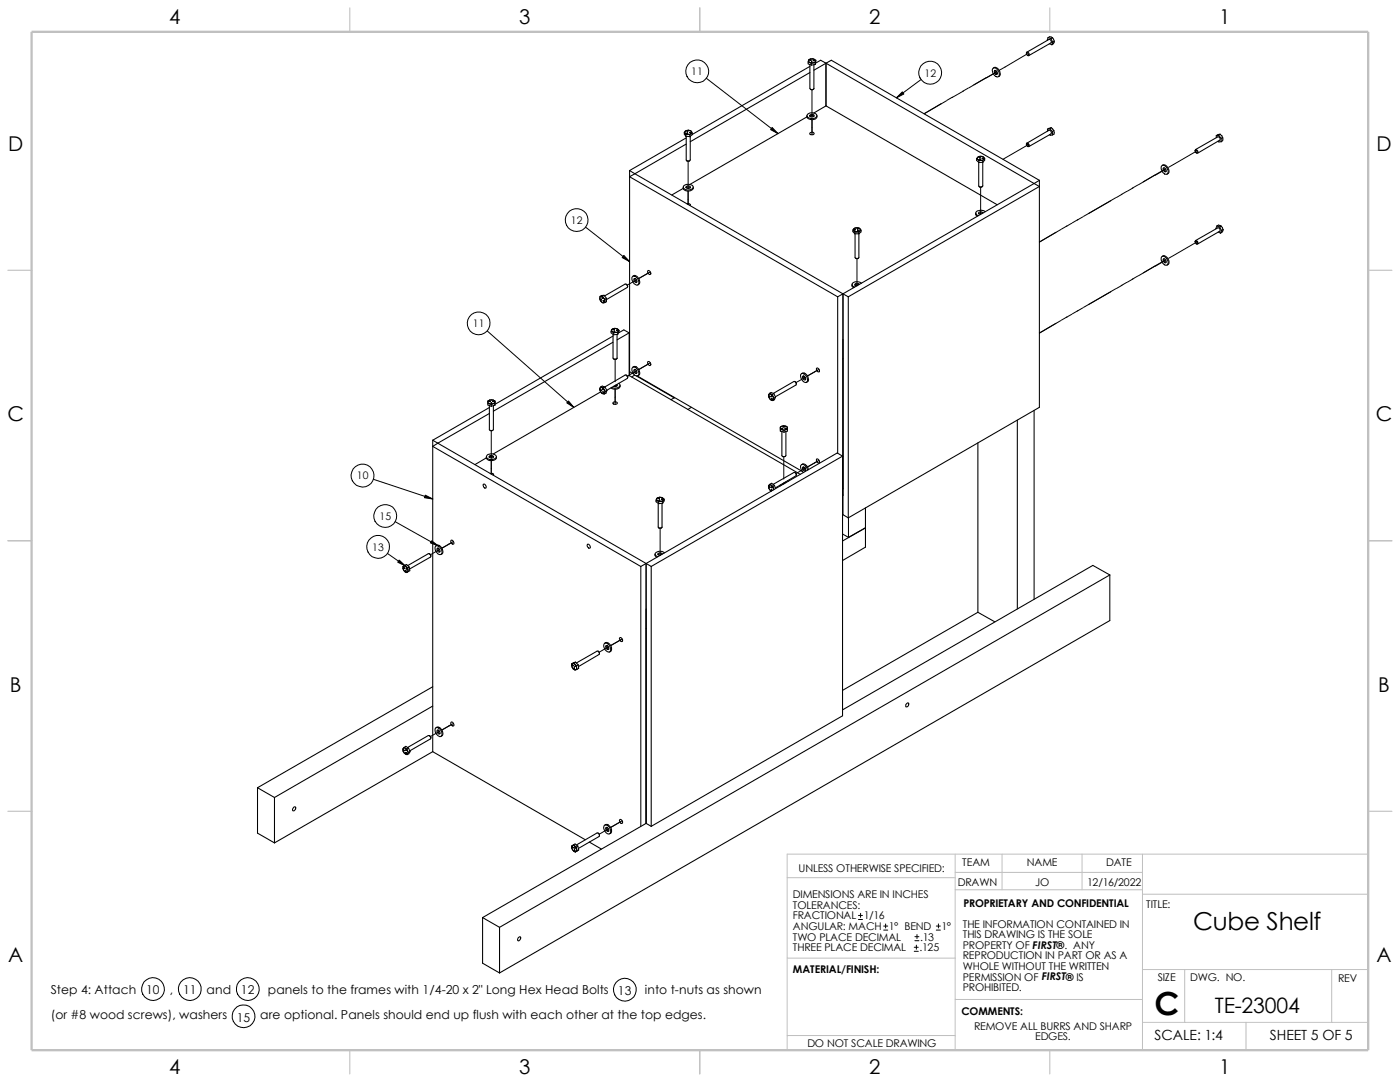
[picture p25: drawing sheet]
<svg xmlns="http://www.w3.org/2000/svg" width="279mm" height="216mm" viewBox="0 0 279 216" stroke-linecap="round" stroke-linejoin="round" font-family="sans-serif">
<defs><g id="words">
<text font-size="6.4" x="230.4" y="202.6">C</text>
<text font-size="4.9" x="238.1" y="185.6">Cube Shelf</text>
<text font-size="4.2" x="242.4" y="202.1">TE-23004</text>
<g font-size="4.1">
<text x="33.8" y="4.7">4</text>
<text x="103.6" y="4.7">3</text>
<text x="173.5" y="4.7">2</text>
<text x="243.3" y="4.7">1</text>
<text x="1.7" y="30.1">D</text>
<text x="274.7" y="30.1">D</text>
<text x="1.5" y="84">C</text>
<text x="274.6" y="84">C</text>
<text x="2" y="138">B</text>
<text x="275" y="138">B</text>
<text x="1.7" y="192">A</text>
<text x="274.7" y="192">A</text>
<text x="33.8" y="214.2">4</text>
<text x="103.6" y="214.2">3</text>
<text x="173.5" y="214.2">2</text>
<text x="243.3" y="214.2">1</text>
</g>
<g font-size="2.8">
<text x="230.4" y="207.6">SCALE: 1:4</text>
<text x="253.4" y="207.6">SHEET 5 OF 5</text>
</g>
<g font-size="2.5">
<text x="10.1" y="198.4">Step 4: Attach</text>
<text x="10.1" y="203.4">(or #8 wood screws), washers</text>
<text x="33.9" y="198.4">,</text>
<text x="41.2" y="198.4">and</text>
<text x="51.9" y="203.4">are optional. Panels should end up flush with each other at the top edges.</text>
<text x="53.5" y="198.4">panels to the frames with 1/4-20 x 2&quot; Long Hex Head Bolts</text>
<text x="128.7" y="198.4">into t-nuts as shown</text>
</g>
<g font-size="2.4">
<text x="29.2" y="198.4">10</text>
<text x="36.5" y="198.4">11</text>
<text x="47.2" y="203.8">15</text>
<text x="48.1" y="198.4">12</text>
<text x="123.3" y="198.5">13</text>
</g>
<g font-size="2.1">
<text x="138" y="15">11</text>
<text x="184.5" y="15.3">12</text>
<text x="113.9" y="44.7">12</text>
<text x="94.4" y="65.3">11</text>
<text x="71.2" y="95.7">10</text>
<text x="75.7" y="103.8">15</text>
<text x="74.3" y="109.9">13</text>
<text x="159.4" y="173.9">UNLESS OTHERWISE SPECIFIED:</text>
<text x="192" y="172.8">TEAM</text>
<text x="204.9" y="172.8">NAME</text>
<text x="220.8" y="172.8">DATE</text>
<text x="158.2" y="179.2">DIMENSIONS ARE IN INCHES</text>
<text x="191.1" y="176.7">DRAWN</text>
<text x="206.6" y="176.7">JO</text>
<text x="217" y="176.7">12/16/2022</text>
<text x="158.2" y="181.4">TOLERANCES:</text>
<text x="158.2" y="183.5">FRACTIONAL 1/16</text>
<text x="158.2" y="185.6">ANGULAR: MACH 1° BEND</text>
<text x="187.9" y="185.6">1°</text>
<text x="192.2" y="185.1">THE INFORMATION CONTAINED IN</text>
<text x="192.3" y="180.9">PROPRIETARY AND CONFIDENTIAL</text>
<text x="228.8" y="181.2">TITLE:</text>
<text x="158.2" y="187.7">TWO PLACE DECIMAL</text>
<text x="158.2" y="189.8">THREE PLACE DECIMAL</text>
<text x="183.5" y="189.8">.125</text>
<text x="183.6" y="187.7">.13</text>
<text x="192.2" y="187.2">THIS DRAWING IS THE SOLE</text>
<text x="192.2" y="189.3">PROPERTY OF FIRST®. ANY</text>
<text x="192.2" y="191.4">REPRODUCTION IN PART OR AS A</text>
<text x="158.2" y="194.2">MATERIAL/FINISH:</text>
<text x="192.2" y="193.5">WHOLE WITHOUT THE WRITTEN</text>
<text x="192.2" y="195.7">PERMISSION OF FIRST® IS</text>
<text x="192.2" y="197.8">PROHIBITED.</text>
<text x="231.1" y="195.7">SIZE</text>
<text x="237.5" y="195.7">DWG. NO.</text>
<text x="267" y="195.9">REV</text>
<text x="191.9" y="202.6">COMMENTS:</text>
<text x="161.1" y="208.8">DO NOT SCALE DRAWING</text>
<text x="194.4" y="205.5">REMOVE ALL BURRS AND SHARP</text>
<text x="206.6" y="207.6">EDGES.</text>
</g>
</g></defs>
<g fill="none" stroke="#c0c0c0" stroke-width=".2">
<path d="M157.1 175.1h33.5M190.6 174.1h37.4M190.6 177.5h37.4M190.6 170.4v39.1M200 170.4v7.1M215.9 170.4v7.1M228 178.4h45M228 170.4v39.1M273 170.4h-115.9v39.1M157.1 191.2h33.6M190.6 199.4h37.4M228 193.5h45"/>
<path d="M236.4 193.5v10.5M265.8 193.5v10.5M157.1 206.6h33.5M228 204h45M248.7 204v5.5"/>
</g>
<path d="M69.8 1.6v4.7M139.7 1.6v4.7M209.5 1.6v4.7M1.6 53.9h4.7M273 53.9h4.8M1.6 107.9h4.7M273 107.9h4.8M1.6 161.9h4.7M273 161.9h4.8M69.8 209.5v4.8M139.7 209.5v4.8M209.5 209.5v4.8" fill="none" stroke="#c0c0c0" stroke-width=".21"/>
<path d="M6.3 6.3h266.7v203.2h-266.7z" fill="none" stroke="#c0c0c0" stroke-width=".47"/>
<g fill="none" stroke="#000" stroke-width=".21">
<path d="M161.3 12.4v.3l.6 .3M161.3 12.4h.3M161.4 12.1l-.1 .3M161.4 12.1l.2 .3M161.6 12.4l.7 .1M161.6 12.4l.3 .3M161.6 12h.2M161.6 12.9v4.8a.5 .5 0 0 0 .8 0v-4.8M161.6 12h.1M161.6 11.9v.1M161.6 11.9l.2 .1M161.6 14.5l-23.8 13.8"/>
<path d="M161.6 13.3l-23.5 13.5M161.8 17.8h.5M161.8 11.8l.7 .1M161.8 11.8l-.4 .1v.2M161.8 11.8l-.4 .3M161.8 12v.1M161.9 12.4h.1M161.9 12.7v.3M162 12.4h.1M162 12.3l-.1 .1M162 12.4h-.1M162 12.3v.1"/>
<path d="M162.3 12.1h.1M162.3 12.5l-.4 .2M162.5 11.9l.2 .3M162.5 11.9l.3 .1M162.5 12v.1M162.5 12l-.2 .1M162.7 12.5h-.4M162.7 12.5v.4M162.7 12.9l-.8 .1M162.7 12.2v.3M162.7 12.6l1.1-.6 1 .6M162.7 12.2l-.4 .3"/>
<path d="M162.8 12l-.1 .2M162.8 12l-.1 .9M164.8 12.6l41.6 24M164.8 12.6l1.1-.6 41.5 24M164.8 12.6v8.5M164.8 12.6l-2.4 1.4M198.2 13.7a.89 .89 0 0 1 1.2 .8 .54 .54 0 0 1-.2 .8 .54 .54 0 0 1-.7-.3 1.22 1.22 0 0 1-.3-1.3zM198.2 13.6a.98 .98 0 0 1 1.4 1v.5l-.3 .2M198.5 14.1a.46 .46 0 0 1 .5 .2 .46 .46 0 0 1-.2 .6 .66 .66 0 0 1-.3-.8zM198.6 14.1l.1 .3 .4 .3M204.9 10.6v-.1a.38 .38 0 0 1 .4 .1 .38 .38 0 0 1 0 .5l-.2-.1M204.9 10.6v.1"/>
<path d="M204.9 10.5a.33 .33 0 0 1 .3 .2 .33 .33 0 0 1-.1 .4l-.2-.3zM204.9 10.4l4.4-2.5a.46 .46 0 0 1 .5 .7l-4.5 2.5M209.2 7.5l.3-.2 .6 .2M209.2 7.5l-.2 .5M209.2 7.5l.5 .2M209.4 8.7l.5 .2M209.7 7.7l.4 .7M210.1 7.5l.3 .7M210.1 7.5l-.4 .2M210.1 8.4l-.2 .5M210.4 8.2l-.2 .5-.3 .2M210.4 8.2l-.3 .2"/>
<path d="M125.6 34v41M125.6 34l1.1 .7M126.7 34.7l-1.1 .6 41.6 23.9M126.7 34.7l41.5 23.9M136.4 37.3v.2M136.4 37.6l-2.3 1.3M136.4 37.1a1.32 1.32 0 0 1 1.9 .2 1.16 1.16 0 0 1-1.9 .3zM136.6 26.4v.4l.3 .4M136.6 26.4l.1 .1M136.7 26.5l.5 .3M136.7 26.5l.2 .3M136.8 26.2l-.2 .2"/>
<path d="M136.8 26.2l-.1 .3M136.9 27.2l.8 .1M136.9 26.8v.4M136.9 37.5a.55 .55 0 0 1 .9 0M136.9 27.2v4.7a.48 .48 0 0 0 .9 0v-4.7M136.9 28.7l-10.2 6M136.9 27.5l-11.3 6.5M136.9 37.2a.42 .42 0 0 1 .6-.2 .42 .42 0 0 1 .2 .5 .45 .45 0 0 1-.5 .1 .45 .45 0 0 1-.3-.4zM137 26.6v.1M137.1 32.1h.5M137.1 26.1l.1 .1M137.1 26.1h.1"/>
<path d="M137.2 26.5l-.2 .2M137.2 26.5v.1M137.2 26.5l-.2 .1M137.2 26.6l-.2 .1M137.2 26.1v.1M137.2 26.2h.1M137.2 26.8l.5 .1M137.2 26.8h-.3M137.5 26l.5 .2M137.5 26l-.7 .2M137.7 26.4l.2 .1M137.7 26.4v.1"/>
<path d="M137.7 26.9v.4M137.9 26.7l-.7 .1M137.9 26.7l-.2 .2M137.9 26.5h.1M138 26.2l.1 .3M138 26.2v.3l-.1 .2M138.1 26.5l-.2 .2M138.1 26.5v.4l-.4 .4M138.3 37.3a1.05 1.05 0 0 1-1.6 .7l-.3-.5M161 23.1a1.02 1.02 0 0 0 1.6 .7l.4-.3v-.4M161 23.3l-23.3 13.5M161.2 22.7a1.28 1.28 0 0 1 1.8 .3 1.1 1.1 0 0 1-1 .7 1.1 1.1 0 0 1-1-.6z"/>
<path d="M161.6 23a.48 .48 0 0 1 .5-.2 .48 .48 0 0 1 .4 .4 .46 .46 0 0 1-.5 .2 .46 .46 0 0 1-.4-.4zM161.6 23.2l.4-.2 .4 .2M161.7 26.5a.39 .39 0 0 1 .5-.2 .39 .39 0 0 1 .2 .5 .4 .4 0 0 1-.5 .1 .4 .4 0 0 1-.2-.4zM164.8 21.1l-2.4 1.5M164.8 21.1l34.2 19.8M194.9 31.7v.3l.5 .4M194.9 31.7l.2 .1M195.1 31.8l.3 .2M195.1 31.4l-.2 .3M195.1 31.8l.6 .2M195.1 31.4v.4M195.4 32v.4"/>
<path d="M195.5 31.3h.1M195.4 31.3l.2 .2M195.5 31.4h.1M195.5 37.3h.5M195.5 31.9h.1M195.5 31.3l.1 .2M195.5 31.4l.1 .1M195.5 31.3v.1M195.6 31.7h.1M195.6 31.5h.1M195.6 31.7l-.1 .2M195.6 31.8h.1"/>
<path d="M195.7 31.2h-.4l-.2 .2M195.7 31.2l.6 .2M195.7 31.2l-.6 .2M195.7 32h.4M195.7 32h-.3M196 31.6h.1M196 31.6h.3M196.1 32v5.1a.45 .45 0 0 1-.4 .2 .45 .45 0 0 1-.4-.2v-4.7M196.3 31.6h.1M196.3 31.4l.2 .2M196.3 31.4l.1 .2-.1 .2M196.3 31.8l-.6 .2"/>
<path d="M196.3 31.8l-.2 .2M196.5 31.6l-.2 .2M196.5 31.6v.4l-.4 .4h-.7M204.9 28.8v-.1a.34 .34 0 0 1 .4 .1 .34 .34 0 0 1-.1 .5l-.1-.1M204.9 28.7a.24 .24 0 0 1 .3 .1 .24 .24 0 0 1-.1 .4zM204.9 28.6l4.4-2.6a.49 .49 0 0 1 .5 .7l-4.5 2.6M206.4 36.6l1 .6-38.1 22M206.4 36.6l-38.2 22M207.4 36l-1 .6M207.4 36v45.3l-38.1 22M209 25.8l.1 .4M209.5 26.9l.1 .1 .5-.1"/>
<path d="M209.5 25.7l-.5 .1M209.5 25.7l.5 .5M209.8 25.5l.5 .6M209.8 25.5l-.8 .3M209.8 25.5l-.3 .2M210 26.2l.1 .7M210.3 26.1l.1 .7-.3 .1M210.3 26.1l-.3 .1M231.8 33.2a.66 .66 0 0 1 .7-.2 .66 .66 0 0 1 .4 .6 .74 .74 0 0 1-.2 1.2 1.34 1.34 0 0 1-.9-1.6zM231.9 33a1.07 1.07 0 0 1 1.2 .3 1.07 1.07 0 0 1 .1 1.2l-.3 .3M232.2 33.5a.51 .51 0 0 1 .4 .8 .54 .54 0 0 1-.4-.8zM232.3 33.5v.3l.4 .4"/>
<path d="M238.5 30.1v-.2a.35 .35 0 0 1 .5 .2 .35 .35 0 0 1-.2 .5l-.1-.1M238.5 30a.29 .29 0 0 1 .4 .2 .29 .29 0 0 1-.1 .3l-.3-.2zM238.6 29.8l4.4-2.5a.43 .43 0 0 1 .4 .2 .43 .43 0 0 1 0 .5l-4.4 2.6M242.7 27.1v.4M243.1 28.2l.1 .1h.5M243.2 27l-.5 .1M243.2 27l.5 .6M243.5 26.8l.5 .6M243.5 26.8l-.8 .3M243.5 26.8l-.3 .2M243.7 27.6v.7M244 27.4a.69 .69 0 0 1-.3 .9"/>
<path d="M244 27.4l-.3 .2M119.7 59.5l.3 .7M119.8 59.1h.2M119.8 59.1l-.1 .4M119.9 59.8h.1M119.9 59.8h.2M120 59.1l-.2 .2-.1 .2M120 59.1l.4 .3M120.2 59.4h.1M120.2 59.4v.1M120.2 59.5h.1M120.2 59.1l.2 .3"/>
<path d="M120.2 59.1h-.2M120.4 59.4l.3 .7M120.4 59.4l.3 .3M120.6 58.9l-.4 .2M120.6 58.9l.4 .6M120.6 58.9l-.8 .2M120.6 59.1l4.2-2.4a.49 .49 0 0 1 .4 .7l-4.2 2.4M120.7 59.7v.4M121 59.5l-.3 .2M121 59.5v.7l-.3 .2M125 56.7l.3 .5M126.3 55.2a1.12 1.12 0 0 1 1 1.7 1.16 1.16 0 0 1-1-1.7z"/>
<path d="M126.3 55.1a.94 .94 0 0 1 1.3 .9v.6l-.3 .3M126.5 55.6a.44 .44 0 0 1 .5 .3 .44 .44 0 0 1-.1 .5 .57 .57 0 0 1-.4-.8zM126.7 55.6l.1 .5 .3 .2M129.3 54a.53 .53 0 0 1 .5 .8 .53 .53 0 0 1-.5-.8zM137.1 40.7a.35 .35 0 0 1 .4-.1 .35 .35 0 0 1 .2 .4M167.2 59.2v31.2M168.2 58.6l-1 .6M168.2 58.6v44.1M168.2 58.6l1.1 .6M169.3 59.2v44.1M170.1 56.8v.3l.2 .3M170.2 45.9l.2 .2"/>
<path d="M170.2 45.9v.3l.4 .5M170.4 46.1l.2 .2M170.4 45.6l-.2 .3M170.4 46.1l.6 .2M170.4 45.6v.5M170.5 45.8h.1M170.5 45.8h.3M170.6 56.9l.4 .1M170.6 46.3v.4M170.7 51.5h.6M170.7 45.8h.1M171 46.3h.4"/>
<path d="M171 46.3h-.4M171 45.5l.6 .2M171 45.5h.4l.2 .2M171 45.5l-.6 .1M171.2 46h.1M171.2 45.7h.1M171.2 46l.1 .1M171.3 45.6h.1M171.3 46.1h.1M171.3 45.6l-.1 .1M171.4 56.8l-.4-.1-.4 .2M171.4 46.3v5.1a.41 .41 0 0 1-.4 .2 .41 .41 0 0 1-.4-.2v-4.7"/>
<path d="M171.4 56.8a.45 .45 0 0 0-.4-.3 .45 .45 0 0 0-.4 .4M171.6 46.1l-.6 .2M171.6 45.7l.2 .2M171.6 46.1l-.2 .2M171.6 45.7v.4M171.8 45.9l-.2 .2M171.8 45.9v.4l-.4 .4h-.8M171.9 56.5a1.39 1.39 0 0 0-1.8 .1v.4l.5 .3M194.7 42.5v.3l.3 .3M196 42.5h-.3l-.4 .1M196.2 42.5a.46 .46 0 0 0-.5-.2 .46 .46 0 0 0-.4 .4l.4 .1M196.6 42.2a1.27 1.27 0 0 0-1.9 .3l.2 .4 .3 .1"/>
<path d="M231.9 51.2a1.12 1.12 0 0 1 1.1 1.7 1.14 1.14 0 0 1-1.1-1.7zM231.9 51.2a.83 .83 0 0 1 1.3 .6 .64 .64 0 0 1-.3 1.1M232.2 51.6a.45 .45 0 0 1 .5 .3 .45 .45 0 0 1-.2 .6 .56 .56 0 0 1-.3-.9zM232.3 51.6v.4l.4 .3M238.5 48.3v-.2a.33 .33 0 0 1 .5 .1 .33 .33 0 0 1-.2 .5l-.1-.1M238.6 48l4.4-2.5a.43 .43 0 0 1 .4 .2 .43 .43 0 0 1 0 .4l-4.4 2.6M238.6 48.1a.26 .26 0 0 1 .3 .2 .26 .26 0 0 1-.2 .3l-.2-.3zM242.9 45.1l.3-.2 .5 .2M242.9 45.1l.5 .2M242.9 45.1l-.2 .5M243.1 46.3l.5 .2M243.4 45.3l.4 .7"/>
<path d="M243.7 45.1l.4 .7M243.7 45.1l-.3 .2M243.8 46l-.2 .5M244.1 45.8l-.2 .5-.3 .2M244.1 45.8l-.3 .2M97.7 79.8l-.3 .4M97.7 79.8l-.3 .2v.2M97.7 79.8h.7M98.4 79.8l.4 .4M98.4 79.8l.4 .2M119.7 77.5l.1 .6M119.8 77.8h.1"/>
<path d="M119.8 77.8l.2 .1M119.8 78.1l.3 .3 .2 .1M119.8 78.1l.5 .4M119.9 77.2l.2 .1M119.9 77.2l-.2 .3M119.9 77.2l.3-.2 .5 .2M119.9 78.2l-21.5 12.4M120 60.2l.2 .2h.2M120 60.2l.4 .2M120 77.9h.1M120.1 77.3l-.4 .2M120.1 77.3l.5 .5"/>
<path d="M120.1 77.3l.3 .1M120.3 77.7h.1M120.3 78.2h.1M120.3 78.5l.3 .1M120.3 77.6h.1M120.3 77.6v.1M120.3 78.2l.2 .2M120.4 60l.1 .2M120.4 60h.1M120.4 77.4l.2 .4M120.5 78.4h.1M120.5 60.2h.1"/>
<path d="M120.6 77.8l.2 .3M120.6 77.8v.6M120.6 78.4v.2M120.7 78.4l-.4 .1M120.7 60.1v.3M120.7 77.2l4.1-2.4a.46 .46 0 0 1 .4 .7l-4.1 2.4M120.7 60.1l-.1 .3h-.2M120.7 60.4h-.3M120.7 77.2l-.3 .2M120.7 77.2l.4 .7M120.8 78.1l-.2 .3M121.1 77.9l-.3 .2"/>
<path d="M121.1 77.9l-.2 .5-.3 .2M122 66.1v.3l.5 .4M122 66.1l.2 .1M122.1 65.8l-.1 .3M122.1 65.8l.1 .4M122.2 66.2l.7 .1M122.2 66.2l.3 .2M122.3 66.7v4.8a.48 .48 0 0 0 .8 0v-4.8M122.3 68.3l-23.8 13.7M122.3 67.1l-23.5 13.6M122.4 65.7h.1M122.4 65.7l.2 .1"/>
<path d="M122.5 71.6h.5M122.5 66.4v.4M122.6 65.8h.1M122.6 65.5l-.5 .3M122.6 66.1v.2l.1-.2M122.6 66.1h.1M122.6 65.5l.7 .2M122.9 76.8l.2 .2M122.9 66.3h.4M122.9 66.3l-.4 .1M123.1 65.9h.1M123.1 65.9h.2"/>
<path d="M123.1 76.7l.1 .1a.45 .45 0 0 1-.7 .3M123.3 65.7l.1 .2v.2M123.3 65.9h.1M123.3 66.3v.4M123.3 66.7l-.8 .1M123.3 65.9h-.2M123.3 65.7l.2 .2M123.4 66.1l-.1 .2M123.4 66.1l-.5 .2M123.4 66.4l1.1-.6 1.1 .6M123.5 76.5a.51 .51 0 0 1 .2 .6 .51 .51 0 0 1-.6 .3l-1-.1M123.5 65.9l-.1 .2"/>
<path d="M123.5 65.9v.4l-.2 .4M123.7 76.9a1.02 1.02 0 0 1-1.6 .6l-.2-.1M125 74.8l.3 .6M125.6 74.9l-.4 .2M125.6 74.9l34.1 19.8M125.6 66.4l-2.5 1.4M125.6 66.4v8.5M125.6 74.2l.8 .4M126.3 73.3a1.15 1.15 0 0 1 1 1.7 1.16 1.16 0 0 1-1-1.7zM126.3 73.3a.84 .84 0 0 1 1.3 .7v.7l-.3 .3M126.5 73.8a.45 .45 0 0 1 .5 .2 .45 .45 0 0 1 0 .5 .6 .6 0 0 1-.5-.7zM126.7 74.8l-.6 .4"/>
<path d="M126.7 73.7a.6 .6 0 0 0 .4 .7M127 75l7.5 4.4M127.2 75l32.9 19.1M129.3 72.2a.48 .48 0 0 1 .5 .2 .48 .48 0 0 1 0 .5 .55 .55 0 0 1-.5-.7zM134.5 79.4l-.6 .4M134.5 79.3v.1M153.4 78.7l.1 .6M153.5 79.3l.4 .5M153.5 79v.1M153.5 79.1l.2 .1M153.5 79l.2 .1M153.5 79.1h.1"/>
<path d="M153.5 79.1h.2M153.6 78.5l.2 .1M153.6 78.5l.3-.2 .5 .2M153.6 78.5l-.2 .2M153.7 79.1v.1M153.7 79.2h.1M153.8 78.6l.5 .5M153.8 78.6l.3 .1M153.8 78.6l-.4 .1M153.9 79.8l.4 .1M153.9 79h.1M154 79h.1"/>
<path d="M154 78.9h.1M154 79.5h.1M154 78.9l-.1 .1M154 79.5l.1 .2M154 78.9v.1M154.1 78.9l-.2 .1M154.1 79.7h.1M154.1 78.7l.2 .4M154.3 79.1l.2 .4M154.3 79.1v.6M154.3 78.5l4.2-2.4a.47 .47 0 0 1 .3 .7l-4 2.4M154.3 79.7v.2"/>
<path d="M154.3 79.7l-.4 .1M154.4 78.5l-.3 .2M154.4 78.5l.4 .7M154.5 79.5l-.2 .2M154.8 79.2l-.3 .3M154.8 79.2l-.2 .6-.3 .1M158.7 76.2l.2 .2v.2M160 74.5a1.16 1.16 0 0 1 1 1.7 1.12 1.12 0 0 1-1-1.7zM160 74.5a1.11 1.11 0 0 1 1.1 .4 1.11 1.11 0 0 1 .2 1.2l-.3 .2M160.2 75.1a.41 .41 0 0 1 .5 .2 .41 .41 0 0 1-.1 .5l-.4-.4zM160.4 75a.61 .61 0 0 0 .4 .7M162.9 73.5a.44 .44 0 0 1 .5 .2 .44 .44 0 0 1 0 .5 .6 .6 0 0 1-.5-.7z"/>
<path d="M86.4 87.8v62.2M86.4 87.8l1 .6M87.4 88.4l-1 .7 41.5 23.9M87.4 88.4l41.5 24M96.5 96.6a.51 .51 0 0 1 .4 .8 .58 .58 0 0 1-.4-.8zM97.1 91.1a1.03 1.03 0 0 0 1.7 .6l.2-.2 .1-.4M97.1 91.4l-2.3 1.3M97.2 90.9a1.18 1.18 0 0 1 1.9 .3 1.2 1.2 0 0 1-2-.1zM97.4 80.2v.3M97.4 80.5v.3l.6 .3M97.4 80.5l.3 .1M97.4 80.2l.3 .4"/>
<path d="M97.6 80.1h.1M97.6 80.1h.2M97.7 80.9v4.8a.48 .48 0 0 0 .8 0v-4.8M97.7 82.5l-10.3 5.9M97.7 81.3l-11.3 6.5M97.7 91.2l.2-.1 .6 .1M97.7 91a.41 .41 0 0 1 .4-.2 .41 .41 0 0 1 .3 .5 .54 .54 0 0 1-.8-.2zM97.7 80.6h.7M97.7 80.6l.3 .1M97.8 85.9h.5M97.8 94.5a.35 .35 0 0 1 .5-.1 .35 .35 0 0 1 .1 .4M97.8 80.1h.1"/>
<path d="M98 80.4v.1l.1-.1M98 80.7v.4M98 80.4h.1M98.3 80.1h.1M98.4 80.6l-.4 .1M98.5 80.1h.1M98.5 80.1h-.2M98.6 80.1h-.3M98.8 80.5l-.4 .1M98.8 80v.2M98.8 80v.9l-.8 .2M98.8 80.2l-.4 .4"/>
<path d="M122.5 80.2a.38 .38 0 0 1 .4 0 .38 .38 0 0 1 .2 .4 .55 .55 0 0 1-.8-.2zM130.9 99.8v.3l.5 .4M130.9 99.8l.3 .1M131.1 99.5l.1 .4M131.1 99.5l-.2 .3M131.2 99.9l.2 .2M131.2 99.9l.7 .1M131.4 99.4h.1M131.4 99.4l.2 .1M131.6 99.8h.1M131.6 99.2l-.5 .3M131.6 99.2l.6 .2"/>
<path d="M131.6 99.8l-.1 .1M131.7 99.8l-.2 .1M132 99.6h.1M132 99.6h.2M132.2 99.4l.2 .1v.3M132.2 99.6h.1M132.2 99.4l.3 .2M132.4 99.8l-.5 .2M132.4 99.8l-.2 .2M132.5 99.6l-.1 .2M132.5 99.6v.3l-.3 .5M138 81.3l-.7 .4"/>
<path d="M153.4 97.4l.4 .5M153.5 97.1l.2 .1M153.5 96.8l-.1 .1v.5M153.5 97.1h.1M153.5 96.8l-.1 .6M153.5 96.8l.3-.1 .1 .2M153.7 97.2h.1M153.7 96.6l.2 .3M153.7 96.6l-.2 .2M153.7 96.6l.3-.2 .6 .5M153.8 97.9l.2 .1zM153.9 96.9l.4 .5"/>
<path d="M153.9 96.9l.4 .1M154 97.7v.2M154 97.6v.1M154 97.7h.1M154 97.2h.1M154.1 97.8l-.1 .1M154.1 97.2h-.1M154.1 97.2h.1M154.1 97.1v.1M154.3 97v.4M154.3 96.6l4.2-2.3a.47 .47 0 0 1 .3 .7l-4.1 2.4M154.3 97.4v.3"/>
<path d="M154.3 97.4l.2 .3M154.6 96.9l-.3 .1M154.6 96.9l.2 .6M155.6 96.9h.1M155.7 85.4v.3h.4M155.7 85.4l.4 .3M155.8 96.7l.2 .1M156 86.1v4.8a.48 .48 0 0 0 .8 0v-4.8M156.1 85h.7M156.1 85.7l.4 .2M156.1 85l-.4 .2v.8l.8 .2M156.1 85l-.4 .4"/>
<path d="M156.1 85.7h.7M156.2 96.5l.2 .1M156.2 85.5h-.2M156.2 85.5h.1M156.2 91.1h.5M156.4 85l.1 .2zM156.5 85.9v.3M156.5 85.1h.1M156.5 96.3l.3 .1M156.7 85.5h.1M156.7 85.5l.2 .1M156.7 85.5h.2"/>
<path d="M156.8 85l.3 .2v.2M156.8 85l.3 .4M156.8 96.1l.1 .2M156.8 85.7l-.3 .2M156.9 85.5v.1M157.1 85.6l-.3 .1M157.1 85.4v.6l-.6 .2M157.1 85.4l-.3 .3M157.2 95.9l.1 .2M158.7 94.3l.2 .5M160 92.7a.98 .98 0 0 1 1.3 1M160.2 93.2a.51 .51 0 0 1 .5 .8 .58 .58 0 0 1-.5-.8z"/>
<path d="M160.4 93.2a.54 .54 0 0 0 .4 .7M161.2 93.8a1.01 1.01 0 0 0-1.3-1 1.21 1.21 0 0 0 .5 1.5M162.9 91.7a.41 .41 0 0 1 .6 .1 .41 .41 0 0 1-.2 .6l-.4-.4zM168.1 98.8h.1M168.1 91l-1-.6-38.2 22M168.1 91l-38.1 22M168.1 91v51.8l-38.1 22.1M168.2 97.5l-.1 .1M195.2 88.3v33.9M203 83.8v37.7M206.4 81.9v37.6M80.4 113.5l.4 .5"/>
<path d="M80.4 113.1v.4M80.6 113.2h.1M80.6 113l.2-.1 .3 .2M80.6 113.2l.1 .2M80.6 113l-.2 .1M80.6 113l-.2 .5M80.7 113.4h.1M80.7 112.9l-.3 .2M80.8 114l.4 .2M80.8 114l.3 .3 .1-.1M80.9 113.8h.1M80.9 113.8l.1 .2"/>
<path d="M81 113.8v.2M81 114h.1M81.1 113.5h.1M81.1 113.1l.3 .6M81.1 113.1l.3 .2M81.2 112.6l-.4 .3 .3 .2M81.2 112.6l.5 .6M81.2 112.6l-.6 .4M81.2 113.5h-.1M81.2 113.5h.1M81.4 113.3v.4M81.4 112.9l4.1-2.4a.46 .46 0 0 1 .4 .7l-4.2 2.3"/>
<path d="M81.4 113.7l.1 .3M81.4 113.7l-.2 .5M81.5 114l-.3 .2M81.7 113.2l-.3 .1M81.7 113.2l.1 .7-.3 .1M85.7 110.5l.3 .5M87 108.9a1.03 1.03 0 0 1 1.4 1.1l-.1 .4-.3 .2M87 108.9a1.15 1.15 0 0 1 1 1.7 1.16 1.16 0 0 1-1-1.7zM87.2 109.4a.45 .45 0 0 1 .5 .3 .45 .45 0 0 1 0 .5 .6 .6 0 0 1-.5-.8zM87.4 109.3l.1 .5 .3 .3M90 107.8a.51 .51 0 0 1 .5 .8 .58 .58 0 0 1-.5-.8zM117.3 108.6a.51 .51 0 0 1 .4 .8 .54 .54 0 0 1-.4-.8z"/>
<path d="M127.9 113v51.9M128.9 112.4l-1 .6M128.9 112.4v51.9M128.9 112.4l1.1 .6M130 113v51.9M130.7 110.6l.1 .3 .3 .3M131.4 100.4v4.8a.44 .44 0 0 0 .7 0v-4.8M131.4 105.3h.6M131.4 100.1v.4M131.9 100h.3M131.9 100l-.5 .1M132.1 110.6l-.6-.1-.2 .2"/>
<path d="M132.2 110.5a.48 .48 0 0 0-.9 .1l.4 .2M132.2 100v.4M132.2 100.4l-.8 .1M132.6 110.3a1.19 1.19 0 0 0-1.9 .3l.2 .3 .4 .2M168.1 106.6l1.2 .6M168.2 102.7h-.1M168.2 102.7l1.1 .6M169.3 103.3v3.9M169.3 107.2l3.4-1.9-4.6 2.6M172.7 101.3v7.9l-4.6 2.6M221.5 114.7v9.1l-121.8 70.3M221.5 114.7l-121.8 70.3"/>
<path d="M221.5 114.7l-3.4-1.9-50 28.8M86.4 137l-35 20.2M114.1 132.5v.3M114.1 132.8l.3 .6M114.2 132.7l.2 .1M114.3 132.6l.1 .2M114.3 132.6l-.1 .1M114.3 132.4l-.2 .4M114.3 132.4l-.2 .1M114.3 132.4l.5 .2M114.4 133.4l.5 .2M114.4 132.8h.1"/>
<path d="M114.4 133.4l.3 .3 .2-.1M114.6 132.3l.2 .3M114.6 132.3l-.3 .1M114.6 133.3h.1M114.6 133.3v.2M114.6 133.5h.1M114.8 132.6l.3 .6M114.8 132.6l.3 .2M114.8 133h.1M114.8 132.9v.1M114.9 132.1l-.3 .2M114.9 132.1l.5 .6"/>
<path d="M114.9 132.1l-.8 .4M114.9 132.9h.1M114.9 132.9l-.1 .1M114.9 132.9h-.1M115 132.3l4.2-2.4a.44 .44 0 0 1 .3 .7l-4.1 2.4M115.1 133.2l-.2 .4M115.1 132.8v.4M115.1 133.2v.4M115.1 133.6h-.2M115.4 132.7l-.3 .1M115.4 132.7l.1 .6-.4 .3M119.4 129.9l.2 .5"/>
<path d="M120.6 128.5v-.1a1.08 1.08 0 0 1 1.3 1.2 .48 .48 0 0 1-.4 .5 .48 .48 0 0 1-.6-.3 1.25 1.25 0 0 1-.3-1.3zM120.7 128.4a.96 .96 0 0 1 1.3 .9v.5l-.3 .3M120.9 128.9a.45 .45 0 0 1 .5 .2 .45 .45 0 0 1-.1 .5 .6 .6 0 0 1-.4-.7zM121.1 128.8v.4l.4 .3M123.7 127.3a.43 .43 0 0 1 .5 .2 .43 .43 0 0 1-.2 .5 .59 .59 0 0 1-.3-.7zM195.2 122.2l3.3 1.9M195.2 122.2l-27.1 15.6M51.4 157.2l3.4 1.9M51.4 157.2v9l3.4 2M54.8 159.1v9.1M80.5 149.9l.4 .6M80.5 149.4v.5"/>
<path d="M80.5 149.7l.2 .1M80.6 149.6l-.1 .1M80.6 149.1l.3 .2M80.6 149.1l.4-.2 .5 .4M80.6 149.1l-.1 .3M80.7 149.7v.1M80.9 149.3l.4 .5M80.9 149.3l.3 .1M80.9 149.3l-.3-.1-.1 .2M80.9 150.5l.3 .1M81 149.7l.1-.1-.1 .1M81 149.7h.1"/>
<path d="M81 150.2h.1M81 150.2l.1 .2M81.1 150.4h.1M81.2 149.4l.1 .4M81.3 149.8l.1 .6M81.3 149.8l.2 .4M81.4 150.4l-.2 .2M81.4 150.4l-.5 .1M81.5 150.2l-.1 .2M81.5 149.3l-.3 .1M81.5 149.3l.3 .7M81.8 150l-.3 .2"/>
<path d="M81.8 150l-.2 .4-.4 .2M85.7 146.8l.2 .3M85.9 147.1l-.2-.3h-.2l-4.1 2.3M85.9 147.1v.3l-4.1 2.4M85.9 147.1l.1 .2M86.4 150l30.4 17.6M86.4 140.9l-31.6 18.2M86.4 150l-31.6 18.2M86.9 145.3a.73 .73 0 0 1 1.2 .5 .65 .65 0 0 1 .2 .7 .65 .65 0 0 1-.6 .5 1.37 1.37 0 0 1-.8-1.7zM87 145.2a1.06 1.06 0 0 1 1.4 1.3l-.4 .4M87.2 145.7a.45 .45 0 0 1 .5 .2 .45 .45 0 0 1 0 .6 .6 .6 0 0 1-.5-.8zM87.4 145.7a.6 .6 0 0 0 .4 .6"/>
<path d="M90 144.1a.43 .43 0 0 1 .5 .3 .43 .43 0 0 1-.1 .5 .51 .51 0 0 1-.4-.8zM180.9 140.4l.2-.1a.43 .43 0 0 1 .2 .5 .43 .43 0 0 1-.5 .2v-.4zM58.6 161.1l.2-.1a.38 .38 0 0 1 .2 .5 .38 .38 0 0 1-.6 .1zM114.1 169.2l.4 .6M114.2 168.7l-.1 .1v.4M114.2 169h.1M114.2 169l.2 .2M114.2 169l.2 .1M114.2 168.7l-.1 .5M114.2 168.7l.5 .1M114.3 169l.1 .1M114.3 169h-.1"/>
<path d="M114.4 169.1v.1M114.4 169.2h.1M114.5 168.6l.2 .2M114.5 168.6l-.3 .1M114.5 169.8l.3 .2M114.5 168.6l.3-.2 .5 .4M114.5 169.8l.3 .2 .1-.1M114.6 169.6h.1M114.6 169.6l.1 .2M114.7 168.8l.3 .2M114.7 169.6v.2M114.7 169.8h.1"/>
<path d="M114.7 168.8l.4 .6M114.7 169.2h.1M114.9 169.1h.1M114.9 169.1l-.2 .1M114.9 169.9l-.1 .1M115 169l.1 .4M115 168.6l4.2-2.4a.47 .47 0 0 1 .3 .7l-4.1 2.4M115.1 169.4l-.2 .5M115.1 169.4l.1 .4M115.2 169.8l-.3 .1M115.3 168.8l-.3 .2M115.3 168.8l.2 .8"/>
<path d="M115.5 169.6l-.3 .2M115.5 169.6l-.7 .4M117.6 168l2.4 1.4M119.4 166.2l.2 .2v.3M120.6 164.8a.81 .81 0 0 1 1.2 .7 .57 .57 0 0 1-.2 .9 .57 .57 0 0 1-.8-.4l-.3-.6zM120.7 164.6a.96 .96 0 0 1 1.3 1v.6l-.3 .2M120.9 165.1a.45 .45 0 0 1 .5 .3 .45 .45 0 0 1-.1 .5 .6 .6 0 0 1-.4-.8zM121.1 165.1a.58 .58 0 0 0 .4 .7M123.7 163.5a.4 .4 0 0 1 .5 .3 .4 .4 0 0 1-.2 .5l-.3-.5zM128.9 164.3l-32.6 18.8M128.9 164.3l1.1 .6M96.3 183.1l3.4 1.9"/>
<path d="M96.3 183.1v9.1l3.4 1.9M99.7 185v9.1M103.5 187.1l.2-.2a.35 .35 0 0 1 .3 .4 .35 .35 0 0 1-.3 .3l-.2 .1-.2-.1z"/>
</g>
<g fill="none" stroke="#000" stroke-width=".2">
<path d="M141 15.6l14.3 11.1M162.1 17.9v5.4M183.8 15.9l-4.9 3.6M190.1 19.4l-1.1 .6M191.1 18.8l-1.1 .7M192.3 18.2l-1.1 .6M193.3 17.6l-1.1 .6M198.8 14.4l-4.4 2.5M199 14.3l-5.6 3.2M199.5 14l-.1 .1M205 10.8l-5.4 3.1M137.3 32.2v5.4"/>
<path d="M137.3 38.1v2.7M162.1 23.9v3M188.9 20.1l-4.5 2.6 3.5-2M195.7 37.3v5.5M205.1 29l-4.9 2.8M222.7 39.5l-5.5 3.1M223.9 38.8l-1.1 .6M224.9 38.2l-1.1 .6M226.1 37.5l-1.1 .6M227.1 36.9l-1.1 .6M230.5 34.9l-3.3 2M232.5 33.8l-4.3 2.5"/>
<path d="M232.7 33.7l-2.2 1.3M233.1 33.4v.1M238.7 30.2l-5.4 3.2M116.9 45.3l8.7 6.9M126.9 55.9l.1-.1-1.8 1.1M129.5 54.4l-2 1.2M129.8 54.3l-.9 .5M171 51.6v5.4M211.7 45.8l-4.3 2.5 3.3-1.9M213.9 44.5l-2.1 1.2M216.1 43.3l-2.1 1.1M221.7 58.2l-5.5 3.1"/>
<path d="M221.7 40l-5.5 3.2M222.7 57.6l-5.5 3.2M224.9 56.3l-2.1 1.3M227.1 55.1l-2.1 1.2M230.5 53.1l-3.3 1.9M232.5 51.9l-4.3 2.5M232.7 51.9l-2.2 1.2M233.1 51.6h.1M238.7 48.4l-5.4 3.1M97.2 66l17.3 15.3M122.8 71.7v4.5M122.8 76.9v.2"/>
<path d="M122.8 77.6v3.1M126.9 74.1l.1-.1-1.8 1.1M129.5 72.6l-2 1.1M129.8 72.4l-.9 .5M160.6 75.4l.1-.1-1.8 1M163.2 73.9l-2 1.1M163.4 73.7l-.8 .5M211.7 64l-4.3 2.5 3.3-2M213.9 62.7l-2.1 1.2M216.1 61.4l-2.1 1.2M74.5 95.6l11.9 4M98 86v5.4"/>
<path d="M98 91.9v2.7M156.4 91.1v4.5M156.4 96.4v.2M160.6 93.5l.1-.1-1.8 1.1M163.2 92l-2 1.2M163.4 91.9l-.8 .5M77.3 110.4l3.6 2.5M78.9 104.1l8.6 4.8M87.6 109.7l.1-.1-1.8 1.1M90.2 108.2l-2 1.2M90.5 108l-.9 .6M131.7 105.4v5.4"/>
<path d="M121.3 129.2l.1-.1-1.8 1M123.9 127.7l-2 1.1M124.2 127.5l-.9 .5M87.6 146l.1-.1-1.8 1.1M90.2 144.5l-2 1.2M90.5 144.4l-.9 .5M121.3 165.4h.1l-1.8 1.1M123.9 164l-2 1.1M124.2 163.8l-.9 .5M171.3 183.5h.8M171.3 182.7h.8M171.7 182.2v.8"/>
<path d="M176.4 185.6h.8M176.4 184.8h.8M176.7 184.4v.8M182.5 189.8h.8M182.5 189h.8M182.6 187.7h.8M182.6 186.9h.8M182.9 188.6v.8M183 186.5v.8M186.9 185.6h.8M186.9 184.8h.8M187.3 184.4v.8"/>
<circle cx="139.1" cy="14.2" r="2.28"/>
<circle cx="185.7" cy="14.5" r="2.3"/>
<circle cx="115.1" cy="43.9" r="2.28"/>
<circle cx="95.5" cy="64.5" r="2.28"/>
<circle cx="72.4" cy="94.9" r="2.3"/>
<circle cx="75.5" cy="109.1" r="2.29"/>
<circle cx="76.9" cy="103" r="2.29"/>
<circle cx="30.5" cy="197.4" r="2.28"/>
<circle cx="37.9" cy="197.4" r="2.28"/>
<circle cx="49.5" cy="197.4" r="2.28"/>
<circle cx="124.7" cy="197.5" r="2.28"/>
<circle cx="48.6" cy="202.8" r="2.28"/>
</g>
<path d="M178.9 19.5l1.2-1.2 .3 .5zM154.1 25.4l1.2 1.3-1.5-.8zM124.5 51l1.1 1.2-1.4-.8zM84.9 98.8l1.5 .8-1.7-.3zM113.5 80l1 1.3-1.4-.9zM79.7 111.8l1.2 1.1-1.5-.7zM86.1 107.9l1.4 1-1.6-.6z" fill="#000" stroke="#000" stroke-width=".2"/>
<use href="#words"/>
</svg>
